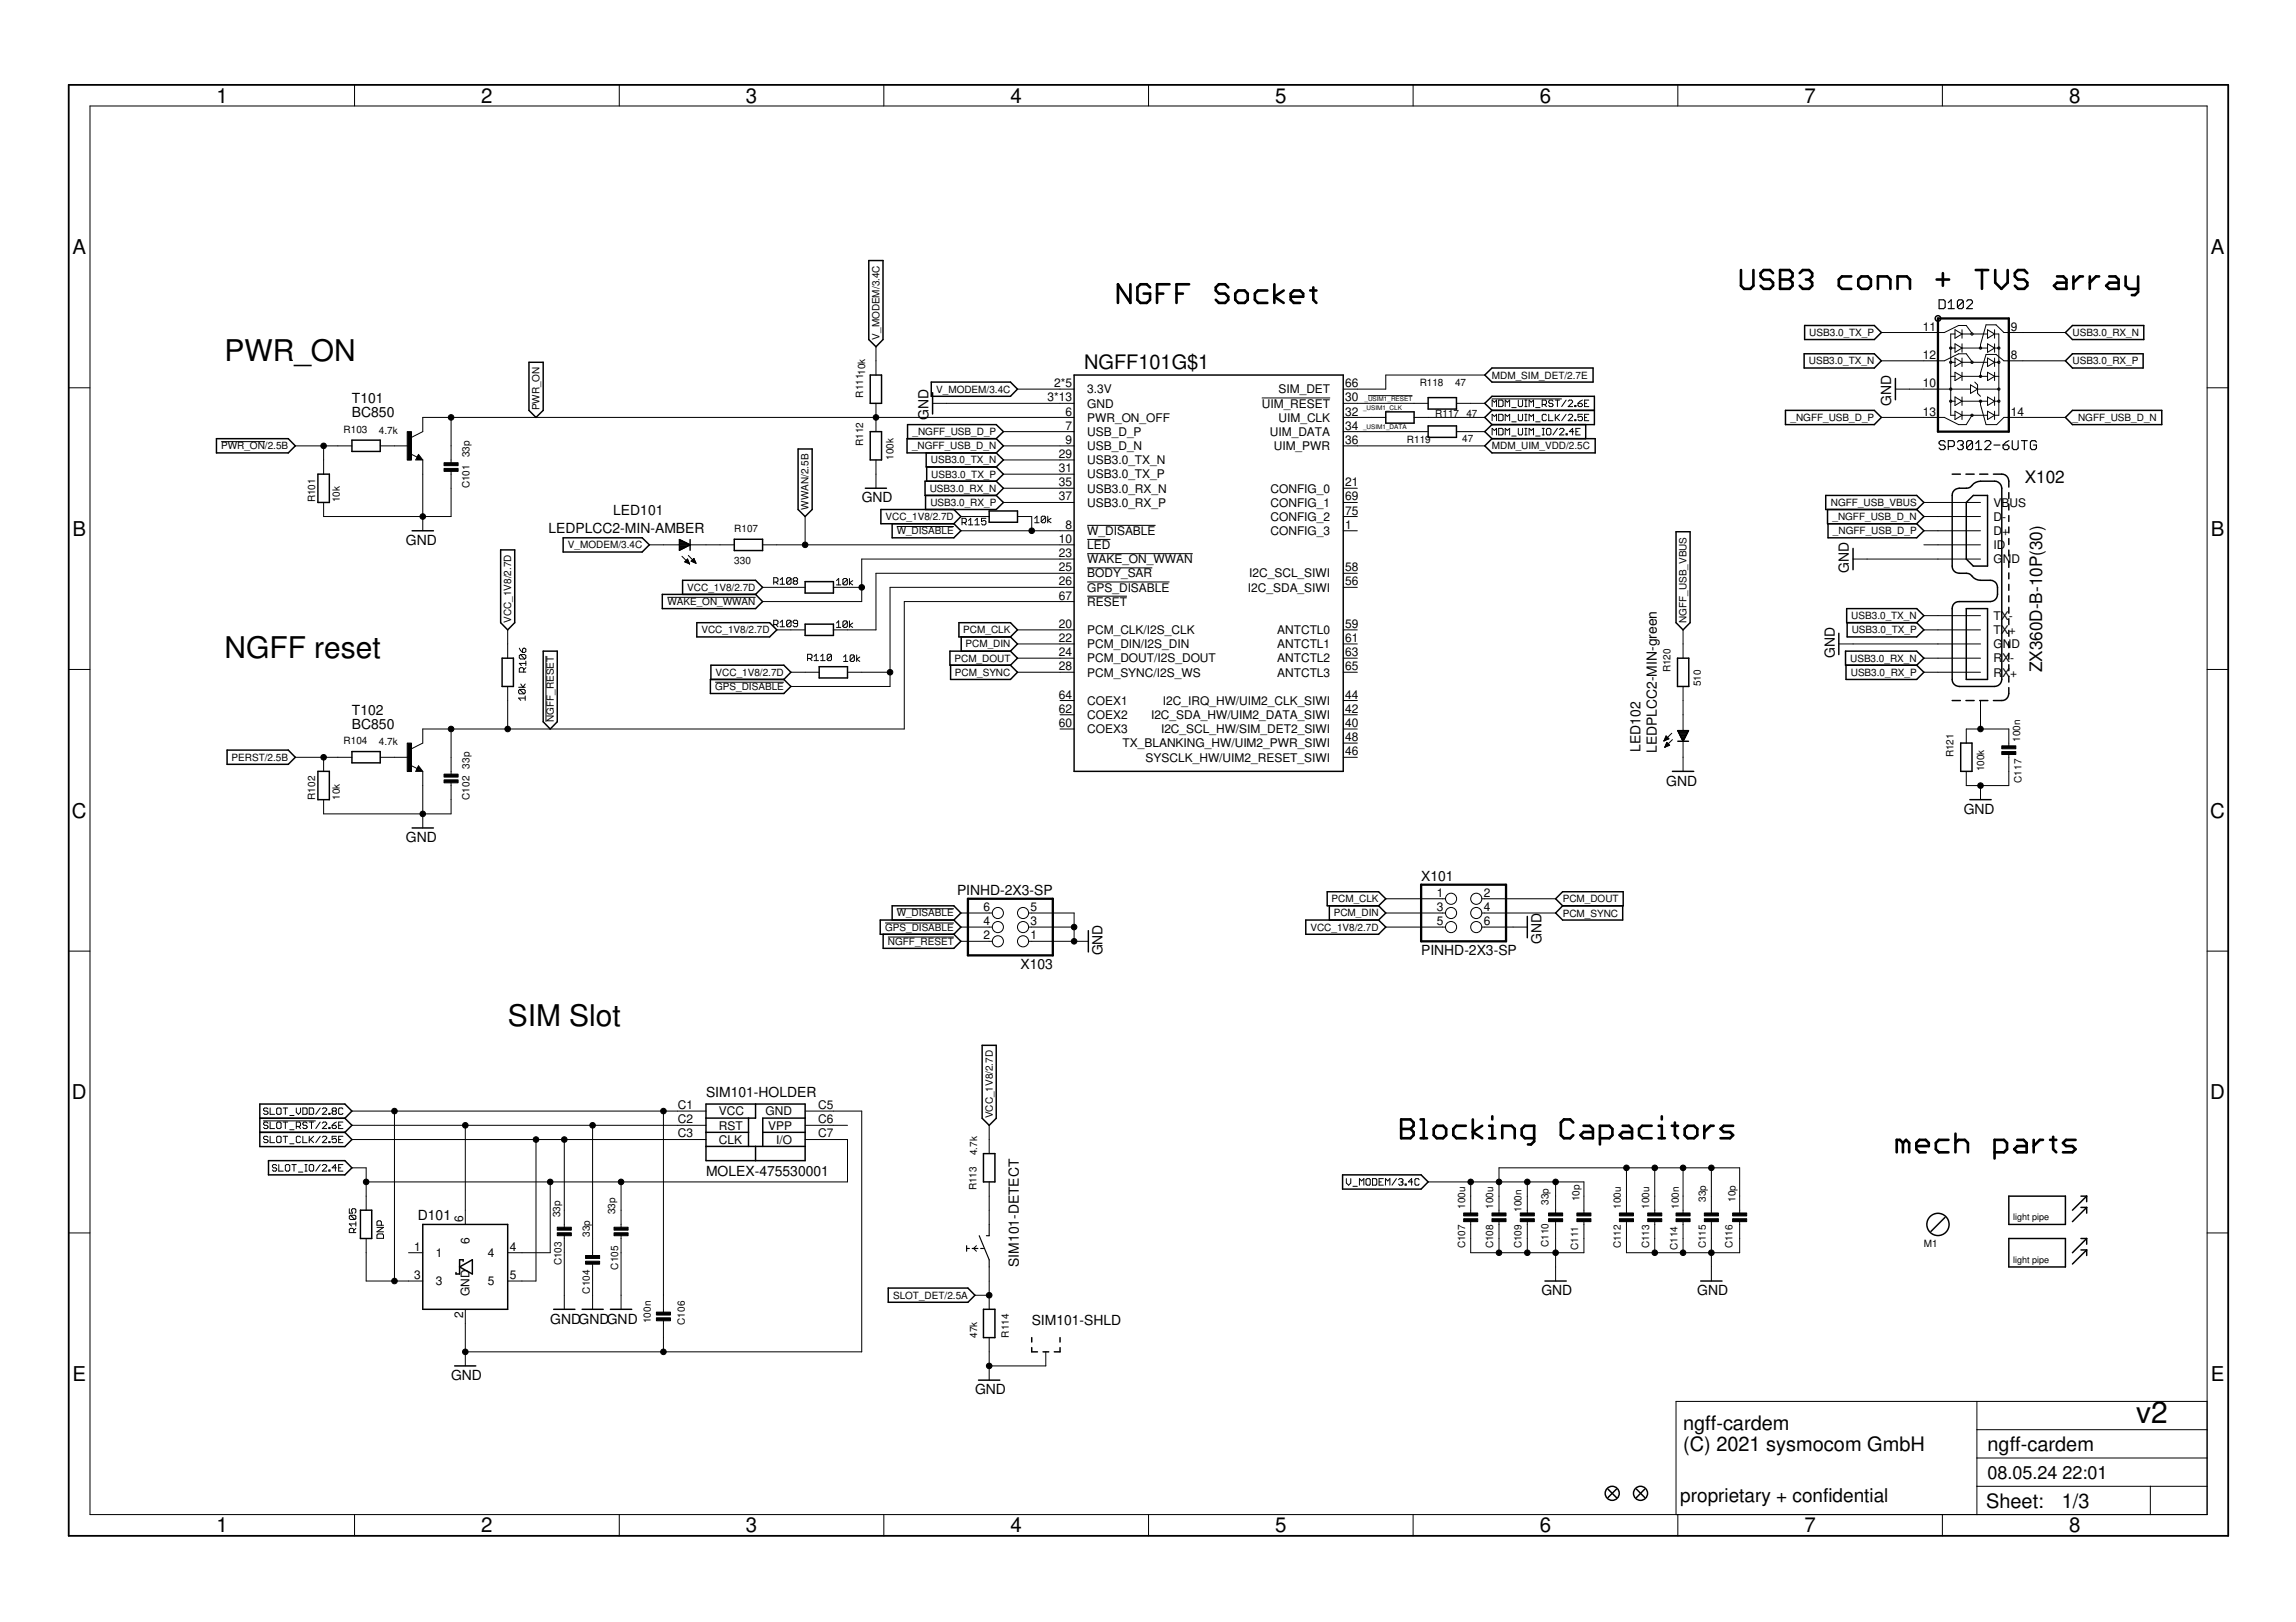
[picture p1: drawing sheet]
<svg xmlns="http://www.w3.org/2000/svg" width="297mm" height="210mm" viewBox="0 0 297 210" stroke-linecap="round" stroke-linejoin="round" font-family="sans-serif">
<defs><g id="words">
<g font-size="3.9">
<text x="29" y="46.7">PWR_ON</text>
<text x="29" y="85.2">NGFF reset</text>
<text x="65.7" y="132.8">SIM Slot</text>
<text x="276.4" y="184.1">v2</text>
</g>
<g font-size="2.6">
<text x="28" y="13.3">1</text>
<text x="62.3" y="13.3">2</text>
<text x="96.5" y="13.3">3</text>
<text x="130.7" y="13.3">4</text>
<text x="165" y="13.3">5</text>
<text x="199.2" y="13.3">6</text>
<text x="233.4" y="13.3">7</text>
<text x="267.7" y="13.3">8</text>
<text x="9.4" y="32.9">A</text>
<text x="286" y="32.9">A</text>
<text x="140.2" y="47.8">NGFF101G$1</text>
<text x="9.4" y="69.3">B</text>
<text x="286" y="69.3">B</text>
<text x="9.3" y="105.8">C</text>
<text x="286" y="105.8">C</text>
<text x="9.3" y="142.3">D</text>
<text x="286" y="142.3">D</text>
<text x="9.4" y="178.7">E</text>
<text x="286" y="178.7">E</text>
<text x="217.7" y="185">ngff-cardem</text>
<text x="217.7" y="187.8">(C) 2021 sysmocom GmbH</text>
<text x="257.1" y="187.8">ngff-cardem</text>
<text x="257" y="195.2">Sheet:</text>
<text x="266.8" y="195.1">1/3</text>
<text x="28" y="198.3">1</text>
<text x="62.3" y="198.3">2</text>
<text x="96.5" y="198.3">3</text>
<text x="130.7" y="198.3">4</text>
<text x="165" y="198.3">5</text>
<text x="199.2" y="198.3">6</text>
<text x="233.4" y="198.3">7</text>
<text x="267.7" y="198.3">8</text>
</g>
<text font-size="2.5" x="217.4" y="194.4">proprietary + confidential</text>
<g font-size="2.3">
<text x="257.1" y="191.4">08.05.24</text>
<text x="266.8" y="191.4">22:01</text>
</g>
<g font-size="2.2">
<text x="261.9" y="62.5">X102</text>
<text x="264.2" y="87" transform="rotate(-90 264.2 87)">ZX360D-B-10P(30)</text>
</g>
<g font-size="1.8">
<text x="45.5" y="52.2">T101</text>
<text x="244.7" y="52.5" transform="rotate(-90 244.7 52.5)">GND</text>
<text x="45.5" y="54">BC850</text>
<text x="120.1" y="54.4" transform="rotate(-90 120.1 54.4)">GND</text>
<text x="111.5" y="65">GND</text>
<text x="52.5" y="70.5">GND</text>
<text x="71" y="69">LEDPLCC2-MIN-AMBER</text>
<text x="79.3" y="66.7">LED101</text>
<text x="239.2" y="74.2" transform="rotate(-90 239.2 74.2)">GND</text>
<text x="237.4" y="85.2" transform="rotate(-90 237.4 85.2)">GND</text>
<text x="45.5" y="94.3">BC850</text>
<text x="45.5" y="92.5">T102</text>
<text x="212.2" y="97.3" transform="rotate(-90 212.2 97.3)">LED102</text>
<text x="214.4" y="97.4" transform="rotate(-90 214.4 97.4)">LEDPLCC2-MIN-green</text>
<text x="215.6" y="101.7">GND</text>
<text x="254" y="105.3">GND</text>
<text x="52.5" y="109">GND</text>
<text x="123.8" y="115.8">PINHD-2X3-SP</text>
<text x="183.9" y="114">X101</text>
<text x="132" y="125.4">X103</text>
<text x="142.6" y="123.6" transform="rotate(-90 142.6 123.6)">GND</text>
<text x="183.9" y="123.6">PINHD-2X3-SP</text>
<text x="199.4" y="122.1" transform="rotate(-90 199.4 122.1)">GND</text>
<text x="91.3" y="142">SIM101-HOLDER</text>
<text x="91.3" y="152.2">MOLEX-475530001</text>
<text x="54.1" y="157.9">D101</text>
<text x="131.8" y="163.9" transform="rotate(-90 131.8 163.9)">SIM101-DETECT</text>
<text x="199.4" y="167.6">GND</text>
<text x="219.6" y="167.6">GND</text>
<text x="71.2" y="171.3">GNDGNDGND</text>
<text x="133.5" y="171.5">SIM101-SHLD</text>
<text x="58.4" y="178.6">GND</text>
<text x="126.1" y="180.4">GND</text>
</g>
<g font-size="1.5">
<text x="248.8" y="42.8">11</text>
<text x="248.8" y="46.4">12</text>
<text x="260.1" y="42.8">9</text>
<text x="260.1" y="46.4">8</text>
<text x="135.5" y="51.9">3*13</text>
<text x="136.4" y="50.1">2*5</text>
<text x="137.8" y="53.8">6</text>
<text x="140.7" y="50.9">3.3V</text>
<text x="140.7" y="52.7">GND</text>
<text x="163.2" y="52.7">UIM_RESET</text>
<text x="165.4" y="50.9">SIM_DET</text>
<text x="174" y="51.9">30</text>
<text x="174" y="53.8">32</text>
<text x="174" y="50.1">66</text>
<text x="248.8" y="50.1">10</text>
<text x="248.8" y="53.8">13</text>
<text x="260.1" y="53.8">14</text>
<text x="137" y="59.3">29</text>
<text x="137.8" y="55.6">7</text>
<text x="137.8" y="57.4">9</text>
<text x="140.7" y="54.6">PWR_ON_OFF</text>
<text x="140.7" y="56.4">USB_D_P</text>
<text x="140.7" y="58.2">USB_D_N</text>
<text x="164.3" y="56.4">UIM_DATA</text>
<text x="164.8" y="58.2">UIM_PWR</text>
<text x="165.4" y="54.6">UIM_CLK</text>
<text x="174" y="55.6">34</text>
<text x="174" y="57.4">36</text>
<text x="137" y="61.1">31</text>
<text x="137" y="62.9">35</text>
<text x="137" y="64.8">37</text>
<text x="140.7" y="60.1">USB3.0_TX_N</text>
<text x="140.7" y="61.9">USB3.0_TX_P</text>
<text x="140.7" y="63.7">USB3.0_RX_N</text>
<text x="140.7" y="65.6">USB3.0_RX_P</text>
<text x="164.4" y="63.7">CONFIG_0</text>
<text x="164.4" y="65.6">CONFIG_1</text>
<text x="174" y="62.9">21</text>
<text x="174" y="64.8">69</text>
<text x="257.9" y="65.6">VBUS</text>
<text x="137" y="70.3">10</text>
<text x="137.8" y="68.4">8</text>
<text x="140.7" y="69.2">W_DISABLE</text>
<text x="140.7" y="71.1">LED</text>
<text x="164.4" y="69.2">CONFIG_3</text>
<text x="164.4" y="67.4">CONFIG_2</text>
<text x="174" y="68.4">1</text>
<text x="174" y="66.6">75</text>
<text x="257.9" y="67.4">D</text>
<text x="257.9" y="69.2">D</text>
<text x="257.9" y="71.1">ID</text>
<text x="259" y="67.4">-</text>
<text x="259" y="69.2">+</text>
<text x="137" y="72.1">23</text>
<text x="137" y="73.9">25</text>
<text x="137" y="75.8">26</text>
<text x="137" y="77.6">67</text>
<text x="140.7" y="72.9">WAKE_ON_WWAN</text>
<text x="140.7" y="74.7">BODY_SAR</text>
<text x="140.7" y="76.6">GPS_DISABLE</text>
<text x="161.4" y="76.6">I2C_SDA_SIWI</text>
<text x="161.6" y="74.7">I2C_SCL_SIWI</text>
<text x="174" y="73.9">58</text>
<text x="174" y="75.8">56</text>
<text x="257.9" y="72.9">G</text>
<text x="259.1" y="72.9">ND</text>
<text x="137" y="81.3">20</text>
<text x="137" y="83.1">22</text>
<text x="140.7" y="78.4">RESET</text>
<text x="140.7" y="82.1">PCM_CLK/I2S_CLK</text>
<text x="140.7" y="83.9">PCM_DIN/I2S_DIN</text>
<text x="165.2" y="82.1">ANTCTL0</text>
<text x="165.2" y="83.9">ANTCTL1</text>
<text x="174" y="81.3">59</text>
<text x="174" y="83.1">61</text>
<text x="257.9" y="83.9">G</text>
<text x="257.9" y="82.1">TX+</text>
<text x="257.9" y="80.2">TX-</text>
<text x="259.1" y="83.9">ND</text>
<text x="137" y="84.9">24</text>
<text x="137" y="86.7">28</text>
<text x="140.7" y="85.7">PCM_DOUT/I2S_DOUT</text>
<text x="140.7" y="87.6">PCM_SYNC/I2S_WS</text>
<text x="165.2" y="85.7">ANTCTL2</text>
<text x="165.2" y="87.6">ANTCTL3</text>
<text x="174" y="84.9">63</text>
<text x="174" y="86.7">65</text>
<text x="257.9" y="87.6">R</text>
<text x="257.9" y="85.7">R</text>
<text x="259" y="87.6">X+</text>
<text x="259" y="85.7">X-</text>
<text x="137" y="94.1">60</text>
<text x="137" y="90.4">64</text>
<text x="137" y="92.2">62</text>
<text x="140.7" y="94.9">COEX3</text>
<text x="140.7" y="91.2">COEX1</text>
<text x="140.7" y="93">COEX2</text>
<text x="148.9" y="93.1">I2C_SDA_HW/UIM2_DATA_SIWI</text>
<text x="150.2" y="94.9">I2C_SCL_HW/SIM_DET2_SIWI</text>
<text x="150.5" y="91.2">I2C_IRQ_HW/UIM2_CLK_SIWI</text>
<text x="174" y="94.1">40</text>
<text x="174" y="92.2">42</text>
<text x="174" y="90.4">44</text>
<text x="174" y="95.9">48</text>
<text x="145.2" y="96.7">TX_BLANKING_HW/UIM2_PWR_SIWI</text>
<text x="148.2" y="98.5">SYSCLK_HW/UIM2_RESET_SIWI</text>
<text x="174" y="97.7">46</text>
<text x="127.3" y="119.7">4</text>
<text x="127.3" y="117.9">6</text>
<text x="133.3" y="119.7">3</text>
<text x="133.3" y="117.9">5</text>
<text x="185.9" y="116.1">1</text>
<text x="185.9" y="117.9">3</text>
<text x="185.9" y="119.7">5</text>
<text x="191.9" y="116.1">2</text>
<text x="191.9" y="117.9">4</text>
<text x="191.9" y="119.7">6</text>
<text x="127.3" y="121.6">2</text>
<text x="133.3" y="121.6">1</text>
<text x="87.7" y="143.5">C1</text>
<text x="105.8" y="143.5">C5</text>
<text x="87.7" y="145.4">C2</text>
<text x="87.7" y="147.2">C3</text>
<text x="93" y="144.3">VCC</text>
<text x="93" y="146.2">RST</text>
<text x="93" y="148">CLK</text>
<text x="99" y="144.3">GND</text>
<text x="99.4" y="146.2">VPP</text>
<text x="100.4" y="148">I/O</text>
<text x="105.8" y="147.2">C7</text>
<text x="105.8" y="145.4">C6</text>
<text x="53.6" y="161.9">1</text>
<text x="59.9" y="158.2" transform="rotate(-90 59.9 158.2)">6</text>
<text x="60.7" y="161" transform="rotate(-90 60.7 161)">6</text>
<text x="65.9" y="161.9">4</text>
<text x="53.6" y="165.5">3</text>
<text x="56.4" y="162.7">1</text>
<text x="56.4" y="166.3">3</text>
<text x="60.7" y="167.8" transform="rotate(-90 60.7 167.8)">GND</text>
<text x="63.1" y="166.3">5</text>
<text x="63.1" y="162.7">4</text>
<text x="65.9" y="165.5">5</text>
<text x="59.9" y="170.6" transform="rotate(-90 59.9 170.6)">2</text>
</g>
<g font-size="1.3">
<text x="113.8" y="44" transform="rotate(-90 113.8 44)">V_MODEM/3.4C</text>
<text x="234" y="47.2">USB3.0_TX_N</text>
<text x="234.1" y="43.5">USB3.0_TX_P</text>
<text x="268.1" y="43.5">USB3.0_RX_N</text>
<text x="268.1" y="47.2">USB3.0_RX_P</text>
<text x="69.8" y="53.1" transform="rotate(-90 69.8 53.1)">PWR_ON</text>
<text x="111.7" y="51.5" transform="rotate(-90 111.7 51.5)">R11110k</text>
<text x="121.1" y="50.8">V_MODEM/3.4C</text>
<text x="183.7" y="50">R118</text>
<text x="188.2" y="49.9">47</text>
<text x="189.7" y="53.9">47</text>
<text x="193" y="49">MDM_SIM_DET/2.7E</text>
<text x="28.6" y="58.1">PWR_ON/2.5B</text>
<text x="44.5" y="56">R103</text>
<text x="49" y="56.1">4.7k</text>
<text x="60.7" y="59.2" transform="rotate(-90 60.7 59.2)">33p</text>
<text x="111.7" y="57.7" transform="rotate(-90 111.7 57.7)">R112</text>
<text x="115.6" y="59.5" transform="rotate(-90 115.6 59.5)">100k</text>
<text x="118" y="58.1">_NGFF_USB_D_N</text>
<text x="118.1" y="56.3">_NGFF_USB_D_P</text>
<text x="120.4" y="60">USB3.0_TX_N</text>
<text x="182" y="57.3">R119</text>
<text x="185.7" y="54">R117</text>
<text x="189.2" y="57.2">47</text>
<text x="193" y="58.1">MDM_UIM_VDD/2.5C</text>
<text x="231.6" y="54.5">_NGFF_USB_D_P</text>
<text x="268.1" y="54.5">_NGFF_USB_D_N</text>
<text x="40.8" y="65" transform="rotate(-90 40.8 65)">R101</text>
<text x="44" y="65" transform="rotate(-90 44 65)">10k</text>
<text x="60.7" y="63.2" transform="rotate(-90 60.7 63.2)">C101</text>
<text x="104.6" y="65.9" transform="rotate(-90 104.6 65.9)">WWAN/2.5B</text>
<text x="120.3" y="63.6">USB3.0_RX_N</text>
<text x="120.4" y="65.5">USB3.0_RX_P</text>
<text x="120.5" y="61.8">USB3.0_TX_P</text>
<text x="236.9" y="65.5">NGFF_USB_VBUS</text>
<text x="73.5" y="71">V_MODEM/3.4C</text>
<text x="95" y="68.9">R107</text>
<text x="114.6" y="67.3">VCC_1V8/2.7D</text>
<text x="116" y="69.1">W_DISABLE</text>
<text x="237.1" y="67.3">_NGFF_USB_D_N</text>
<text x="237.1" y="69.1">_NGFF_USB_D_P</text>
<text x="88.9" y="76.5">VCC_1V8/2.7D</text>
<text x="95" y="73">330</text>
<text x="66.1" y="80.6" transform="rotate(-90 66.1 80.6)">VCC_1V8/2.7D</text>
<text x="86.3" y="78.3">WAKE_ON_WWAN</text>
<text x="90.8" y="82">VCC_1V8/2.7D</text>
<text x="124.6" y="82">PCM_CLK</text>
<text x="124.9" y="83.8">PCM_DIN</text>
<text x="218.2" y="80.6" transform="rotate(-90 218.2 80.6)">NGFF_USB_VBUS</text>
<text x="239.5" y="80.1">USB3.0_TX_N</text>
<text x="239.6" y="82">USB3.0_TX_P</text>
<text x="92.5" y="89.3">GPS_DISABLE</text>
<text x="92.6" y="87.5">VCC_1V8/2.7D</text>
<text x="123.5" y="85.6">PCM_DOUT</text>
<text x="123.5" y="87.5">PCM_SYNC</text>
<text x="216.1" y="87" transform="rotate(-90 216.1 87)">R120</text>
<text x="220" y="88.8" transform="rotate(-90 220 88.8)">510</text>
<text x="239.4" y="85.6">USB3.0_RX_N</text>
<text x="239.4" y="87.5">USB3.0_RX_P</text>
<text x="71.6" y="93.4" transform="rotate(-90 71.6 93.4)">NGFF_RESET</text>
<text x="261.3" y="96" transform="rotate(-90 261.3 96)">100n</text>
<text x="30" y="98.4">PERST/2.5B</text>
<text x="44.5" y="96.3">R104</text>
<text x="49" y="96.4">4.7k</text>
<text x="60.7" y="99.5" transform="rotate(-90 60.7 99.5)">33p</text>
<text x="252.7" y="98" transform="rotate(-90 252.7 98)">R121</text>
<text x="256.7" y="99.8" transform="rotate(-90 256.7 99.8)">100k</text>
<text x="261.5" y="101.3" transform="rotate(-90 261.5 101.3)">C117</text>
<text x="40.8" y="103.5" transform="rotate(-90 40.8 103.5)">R102</text>
<text x="44" y="103.5" transform="rotate(-90 44 103.5)">10k</text>
<text x="60.7" y="103.5" transform="rotate(-90 60.7 103.5)">C102</text>
<text x="116" y="118.6">W_DISABLE</text>
<text x="172.3" y="116.8">PCM_CLK</text>
<text x="172.6" y="118.6">PCM_DIN</text>
<text x="202.2" y="116.8">PCM_DOUT</text>
<text x="202.2" y="118.6">PCM_SYNC</text>
<text x="114.5" y="120.4">GPS_DISABLE</text>
<text x="114.9" y="122.3">NGFF_RESET</text>
<text x="169.5" y="120.4">VCC_1V8/2.7D</text>
<text x="126.4" y="149.5" transform="rotate(-90 126.4 149.5)">4.7k</text>
<text x="128.4" y="144.7" transform="rotate(-90 128.4 144.7)">VCC_1V8/2.7D</text>
<text x="126.3" y="154" transform="rotate(-90 126.3 154)">R113</text>
<text x="200.3" y="155.9" transform="rotate(-90 200.3 155.9)">33p</text>
<text x="204.4" y="155.5" transform="rotate(-90 204.4 155.5)">10p</text>
<text x="220.7" y="155.5" transform="rotate(-90 220.7 155.5)">33p</text>
<text x="224.5" y="155.5" transform="rotate(-90 224.5 155.5)">10p</text>
<text x="72.5" y="157.5" transform="rotate(-90 72.5 157.5)">33p</text>
<text x="76.3" y="160.1" transform="rotate(-90 76.3 160.1)">33p</text>
<text x="79.6" y="157.1" transform="rotate(-90 79.6 157.1)">33p</text>
<text x="189.5" y="161.6" transform="rotate(-90 189.5 161.6)">C107</text>
<text x="189.5" y="156.4" transform="rotate(-90 189.5 156.4)">100u</text>
<text x="193.2" y="161.6" transform="rotate(-90 193.2 161.6)">C108</text>
<text x="193.2" y="156.4" transform="rotate(-90 193.2 156.4)">100u</text>
<text x="196.9" y="161.6" transform="rotate(-90 196.9 161.6)">C109</text>
<text x="196.9" y="156.8" transform="rotate(-90 196.9 156.8)">100n</text>
<text x="200.3" y="161.4" transform="rotate(-90 200.3 161.4)">C110</text>
<text x="204.2" y="161.7" transform="rotate(-90 204.2 161.7)">C111</text>
<text x="209.7" y="161.6" transform="rotate(-90 209.7 161.6)">C112</text>
<text x="209.7" y="156.4" transform="rotate(-90 209.7 156.4)">100u</text>
<text x="213.3" y="161.6" transform="rotate(-90 213.3 161.6)">C113</text>
<text x="213.3" y="156.4" transform="rotate(-90 213.3 156.4)">100u</text>
<text x="217" y="161.7" transform="rotate(-90 217 161.7)">C114</text>
<text x="217.2" y="156.4" transform="rotate(-90 217.2 156.4)">100n</text>
<text x="220.7" y="161.6" transform="rotate(-90 220.7 161.6)">C115</text>
<text x="224.2" y="161.6" transform="rotate(-90 224.2 161.6)">C116</text>
<text x="248.9" y="161.4">M1</text>
<text x="72.6" y="163.8" transform="rotate(-90 72.6 163.8)">C103</text>
<text x="76.3" y="167.4" transform="rotate(-90 76.3 167.4)">C104</text>
<text x="80" y="164.3" transform="rotate(-90 80 164.3)">C105</text>
<text x="84.2" y="171.2" transform="rotate(-90 84.2 171.2)">100n</text>
<text x="88.6" y="171.4" transform="rotate(-90 88.6 171.4)">C106</text>
<text x="115.5" y="168.1">SLOT_DET/2.5A</text>
<text x="126.4" y="173.1" transform="rotate(-90 126.4 173.1)">47k</text>
<text x="130.5" y="173.1" transform="rotate(-90 130.5 173.1)">R114</text>
</g>
<g font-size="1.2">
<text x="260.4" y="157.9">light pipe</text>
<text x="260.4" y="163.4">light pipe</text>
</g>
<g font-size=".8">
<text x="176.3" y="53.1">_USIM1_CLK</text>
<text x="176.5" y="51.8">_USIM1_RESET</text>
<text x="176.3" y="55.5">_USIM1_DATA</text>
</g>
</g></defs>
<g fill="none" stroke="#000" stroke-width=".34">
<path d="M146.2 36.8v2.4l-1.6-2.4v2.4M148.8 37.2l-.4-.4h-.8l-.4 .4v1.6l.4 .4h.8l.4-.4v-.8h-.8M149.7 38h.8M151.3 36.8h-1.6v2.4M152.2 38h.8M153.8 36.8h-1.6v2.4M158.9 37.2l-.4-.4h-.8l-.4 .4v.4l.4 .4h.8l.4 .4v.4l-.4 .4h-.8l-.4-.4M159.8 38l.4-.4h.8l.4 .4v.8l-.4 .4h-.8l-.4-.4zM164 37.6h-1.2l-.5 .4v.8l.5 .4h1.2M164.9 36.8v2.4M166.1 37.6l-1.2 .8 1.2 .8M167 38.4h1.6v-.4l-.4-.4h-.8l-.4 .4v.8l.4 .4h.8"/>
<path d="M169.5 37.6h.8M169.9 37.2v1.6l.4 .4M225.2 34.9v2.1l.4 .4h.8l.4-.4v-2.1M229.4 35.3l-.4-.4h-.8l-.4 .4v.5l.4 .4h.8l.4 .4v.4l-.4 .4h-.8l-.4-.4M230.3 34.9h1.2l.4 .4v.5l-.4 .4 .4 .4v.4l-.4 .4h-1.2zM230.3 36.2h1.2M232.8 35.3l.4-.4h.8l.4 .4v.5l-.4 .4M233.6 36.2h.4M234 36.2l.4 .4v.4l-.4 .4h-.8l-.4-.4M239.5 35.8h-1.2l-.4 .4v.8l.4 .4h1.2M240.4 36.2l.4-.4h.8l.4 .4v.8l-.4 .4h-.8l-.4-.4zM243 37.4v-1.6h1.2l.4 .4v1.2"/>
<path d="M245.5 37.4v-1.6h1.2l.4 .4v1.2M250.5 36.2h1.7M251.4 35.3v1.7M255.6 34.9h1.6M256.4 34.9v2.5M258.1 34.9v1.7l.8 .8 .8-.8v-1.7M262.3 35.3l-.4-.4h-.8l-.4 .4v.5l.4 .4h.8l.4 .4v.4l-.4 .4h-.8l-.4-.4M266.1 35.8h.8l.4 .4v1.2h-1.2l-.4-.4 .4-.4h1.2M268.2 35.8v1.6M269.5 35.8h-.4l-.9 .8M270.4 35.8v1.6M271.6 35.8h-.4l-.8 .8"/>
<path d="M272.9 35.8h.8l.4 .4v1.2h-1.2l-.4-.4 .4-.4h1.2M275 35.8v1.2l.4 .4h1.2M276.6 35.8v2l-.4 .4h-.4M181.3 144.9h1.2l.4 .4v.4l-.4 .4 .4 .4v.4l-.4 .4h-1.2zM181.3 146.1h1.2M183.8 144.9h.4v2.4M183.8 147.3h.8M185.5 146.1l.4-.4h.8l.4 .4v.8l-.4 .4h-.8l-.4-.4zM189.6 145.7h-1.2l-.4 .4v.8l.4 .4h1.2M190.5 144.9v2.4M191.7 145.7l-1.2 .8 1.2 .8M192.7 147.3h.8"/>
<path d="M192.7 145.7h.4v1.6M193.1 144.5v.4M194.4 147.3v-1.6h1.2l.4 .4v1.2M198.5 147.3h-1.2l-.4-.4v-.8l.4-.4h1.2v2l-.4 .4h-.4M203.5 145.3l-.4-.4h-.8l-.4 .4v1.6l.4 .4h.8l.4-.4M204.9 145.7h.8l.4 .4v1.2h-1.2l-.4-.4 .4-.4h1.2M207 147.3h1.2l.4-.4v-.8l-.4-.4h-1.2v2.4M209.9 145.7h.8l.4 .4v1.2h-1.2l-.4-.4 .4-.4h1.2M213.7 145.7h-1.3l-.4 .4v.8l.4 .4h1.3M214.6 147.3h.8M214.6 145.7h.4v1.6M215 144.5v.4"/>
<path d="M216.3 145.7h.8M216.7 145.3v1.6l.4 .4M218 146.1l.4-.4h.8l.4 .4v.8l-.4 .4h-.8l-.4-.4zM220.5 145.7v1.6M221.7 145.7h-.4l-.8 .8M224.2 145.7h-1.2l-.4 .4 .4 .4h.8l.4 .4-.4 .4h-1.2M246.2 147.9l-.4-.4h-.4v1.6M246.2 147.9v1.2M246.2 147.9l.4-.4 .4 .4v1.2M247.9 148.3h1.6v-.4l-.4-.4h-.8l-.4 .4v.8l.4 .4h.8M252.1 147.5h-1.3l-.4 .4v.8l.4 .4h1.3M253 147.9l.4-.4h.8l.4 .4v1.2"/>
<path d="M253 146.7v2.4M258 149.1h1.2l.5-.4v-.8l-.5-.4h-1.2v2.4M261 147.5h.8l.4 .4v1.2h-1.2l-.4-.4 .4-.4h1.2M263.1 147.5v1.6M264.3 147.5h-.4l-.8 .8M265.2 147.5h.8M265.6 147.1v1.6l.4 .4M268.5 147.5h-1.2l-.4 .4 .4 .4h.8l.4 .4-.4 .4h-1.2"/>
</g>
<g fill="none" stroke="#000" stroke-width=".19">
<path d="M112.4 33.7h1.8v10.2l-.9 1-.9-1zM28 56.8h9.3l.9 .9-.9 .9h-9.3zM45.5 57h3.7v1.4h-3.7zM54.1 59.2l.1 .1h-.2l.1-.3 .4 .4h-.5M68.4 46.9h1.9v6.2l-1 .9-.9-.9zM103.3 58.1h1.8v7.8l-.9 .9-.9-.9zM112.6 48.5h1.4v3.7h-1.4zM112.6 55.9h1.4v3.6h-1.4zM117.4 56.8v-1.9h11.5l.9 1-.9 .9M119.8 58.6v1.8h9.1M120.5 49.4h10.2l.9 1-.9 .9h-10.2zM120.6 50.8v2.8"/>
<path d="M128.9 56.8l.9 .9-.9 .9M128.9 56.8h-11.6v1.8h11.6M128.9 58.6l.9 .9-.9 .9M139 48.5h34.8v51.3h-34.8zM179.3 53.3h3.6v1.5h-3.6zM184.8 55.1h3.6v1.5h-3.6zM184.8 51.5h3.6v1.4h-3.6zM192.1 48.5l.9-.9h13.1v1.8h-13.1zM192.1 57.7l.9-.9h13.4v1.8h-13.4zM193 53.1l-.9-.9 .9-.9h13.3v3.6h-13.3M193 53.1h13.3M193 54.9l-.9 1 .9 .9"/>
<path d="M193 53.1l-.9 .9 .9 .9M205.1 54.9v1.9M231 53.1h11.5l.9 .9-.9 .9h-11.5zM233.4 45.8h9.1l.9 .9-.9 .9h-9.1zM233.5 42.1h9l.9 .9-.9 .9h-9zM245.2 49v2.7M267.2 54l.9-.9h11.6v1.8h-11.6zM267.2 46.7l.9-.9h9.2v1.8h-9.2zM267.2 43l.9-.9h9.2v1.8h-9.2zM41.1 61.4h1.5v3.6h-1.5zM53.3 68.7h2.8M64.8 71.2h1.8v9.4l-.9 .9-.9-.9z"/>
<path d="M72.9 69.6h10.2l.9 .9-.9 .9h-10.2zM85.7 76.9h12l1 1-1 .9h-12zM87.9 69.8l1.4 .7-1.4 .7zM88.3 76.9v-1.8h9.4l1 .9-1 .9M89.3 69.8v1.4M95 69.8h3.7v1.4h-3.7zM104.2 75.3h3.6v1.5h-3.6zM112 63.2h2.7M115.4 67.8v1.8h8l.9-.9-.9-.9M119.7 64.1v1.8M119.9 60.4v1.9M123.4 65.9l.9 .9-.9 1"/>
<path d="M128 66.1h3.6v1.5h-3.6zM128.9 62.3l.9 .9-.9 .9M128.9 64.1l.9 .9-.9 .9h-14.9v1.9h9.4M128.9 60.4l.9 1-.9 .9M128.9 62.3h-9.2v1.8h9.2M216.8 68.8h1.9v11.8l-1 .9-.9-.9zM236.2 64.1h11.8l.9 .9-.9 .9h-11.8zM236.4 65.9v1.9h11.6M236.5 67.8v1.8h11.5l.9-.9-.9-.9M238.9 78.8h9.1l.9 .9-.9 .9h-9.1zM239.7 71v2.7M248 65.9l.9 .9-.9 1"/>
<path d="M252.6 61.4h1M252.8 63.5a1.77 1.77 0 0 1 1.6-.3 1.04 1.04 0 0 0 .9-.6l.3-.2 .6-.1h1.8a.94 .94 0 0 1 1 .9v24.7a.94 .94 0 0 1-1 .9h-4.5a.9 .9 0 0 1-.9-.9v-9.1a.87 .87 0 0 1 .9-.9h4a.94 .94 0 0 0 .9-1 1.77 1.77 0 0 0-.3-1.5l-.4-.3a4.8 4.8 0 0 1-2.1-.1l-.5-.5a.83 .83 0 0 0-.7-.3 1.57 1.57 0 0 1-1.7-.5l-.1-.4v-9.2v-.2zM254.3 61.4h1.1M254.4 78.8h2.7v9.1h-2.7zM255.3 64.1h1.8v9.2h-1.8l-.9-1v-7.3zM256.1 61.4h1.1M257.9 61.4h1.1a.9 .9 0 0 1 .9 .9v.7M259.9 63.8v.7M259.9 65.2v.8M259.9 66.7v.8M259.9 68.2v.8M259.9 69.7v.8"/>
<path d="M259.9 71.2v.7M259.9 72.7v.7M259.9 74.1v.8M259.9 75.6v.8M259.9 77.1v.8M259.9 78.6v.8M29.4 97.1h7.9l.9 .9-.9 .9h-7.9zM41.1 99.8h1.5v3.7h-1.5zM45.5 97.3h3.7v1.4h-3.7zM54.1 99.5l.1 .2h-.2l.1-.4 .4 .4h-.5M65 85.2h1.4v3.6h-1.4zM70.3 84.3h1.8v9.1l-.9 .9-.9-.9z"/>
<path d="M90.1 80.6h9.5l.9 .9-.9 .9h-9.5zM91.9 87.9h9.5l.9 .9-.9 .9h-9.5zM92 87.9v-1.8h9.4l.9 .9-.9 .9M104.2 80.8h3.6v1.4h-3.6zM106 86.3h3.6v1.4h-3.6zM123 86.1v1.8h7.7l.9-.9-.9-.9M124.1 80.6h6.6l.9 .9-.9 .9h-6.6zM124.4 82.4v1.9M130.7 84.3h-7.8v1.8h7.8M130.7 82.4l.9 .9-.9 1M130.7 84.3l.9 .9-.9 .9M216.4 99.8h2.7"/>
<path d="M217 85.2h1.5v3.6h-1.5zM217.1 94.6h1.3l-.7 1.3zM217.1 95.9h1.3M237.9 82v2.7M238.8 84.3h9.2l.9 .9-.9 .9h-9.2zM238.8 86.1v1.8h9.2l.9-.9-.9-.9M239 80.6v1.8h9l.9-.9-.9-.9M252.6 90.7h1M253.7 96.2h1.4v3.6h-1.4zM254.3 90.7h1.1M256.1 90.7h1.1M259.9 89a1.46 1.46 0 0 1-.5 1.6l-.4 .1h-1.1"/>
<path d="M259.9 80.1v.7M259.9 81.6v.7M259.9 83.1v.7M259.9 84.5v.8M259.9 86v.8M259.9 87.5v.8M53.3 107.1h2.8M115.4 119.1v-1.9h8l.9 1-.9 .9M123.4 119.1h-9.5v1.8h9.5M123.4 119.1l.9 .9-.9 .9M168.9 119.1h9.5l.9 .9-.9 .9h-9.5zM171.7 115.4h6.7l.9 .9-.9 .9h-6.7z"/>
<path d="M172 117.2v1.9M178.4 117.2l.9 1-.9 .9M197.6 118.6v2.7M201.3 116.3l.9-.9h7.8v1.8h-7.8zM202.2 117.2l-.9 1 .9 .9h7.7v-1.9M254.8 103.5h2.8M114.3 120.9v1.8h9.1l.9-.9-.9-.9M127.1 135.3h1.8v9.4l-.9 .9-.9-.9zM140.8 120.4v2.8M33.6 146.5h11M33.6 144.7h11M34.7 150.2h9.9l.9 .9-.9 .9h-9.9z"/>
<path d="M44.6 144.7l.9-.9-.9-.9h-11v5.5h11l.9-.9-.9-1M44.6 144.7l.9 .9-.9 .9M46.6 156.6h1.5v3.7h-1.5zM54.7 158.5h11v10.9h-11zM91.3 146.5h5.5M91.3 142.9h12.9v7.3h-12.9zM91.3 148.4h12.9M96.8 144.7v3.7M97.7 142.9v1.8h-6.4M97.7 148.4v1.8M98.7 146.5h5.5M104.2 144.7h-5.5v3.7"/>
<path d="M127.2 149.3h1.5v3.7h-1.5zM173.7 152h10.2l.9 1-.9 .9h-10.2zM251.6 157.5l-1.8 1.9M259.9 154.8h7.3v3.7h-7.3zM269.2 154.8h.8M269.2 156.3h.8M270 154.8l-1.9 1.8M270 154.8v.7M270 156.3v.7M270 156.3l-1.9 1.8M58.8 176.8h2.8M59.5 164l1.6-1v1.9z"/>
<path d="M59.9 163.2v-.2h-.4v1.9h-.5v-.2M71.6 169.4h2.8M75.3 169.4h2.7M79 169.4h2.7M114.9 166.7h10.3l.9 .9-.9 .9h-10.3zM126.6 178.6h2.7M127.2 169.4h1.5v3.7h-1.5zM133.5 173.1v.6M133.5 174.4v.5h.7M134.9 174.9h.8M137.1 174.4v.5h-.7M137.1 173.1v.6"/>
<path d="M199.9 165.8h2.7M220 165.8h2.8M259.9 160.3h7.3v3.7h-7.3zM269.2 160.3h.8M269.2 161.8h.8M270 160.3v.7M270 161.8v.7M270 160.3l-1.9 1.8M270 161.8l-1.9 1.8M208 192.7l1.1 1.1M209.1 192.7l-1.1 1.1M211.7 192.7l1.1 1.1"/>
<path d="M212.8 192.7l-1.1 1.1"/>
<circle cx="250.7" cy="41.2" r=".36"/>
<circle cx="250.7" cy="158.5" r="1.44"/>
<circle cx="208.6" cy="193.3" r=".91"/>
<circle cx="212.2" cy="193.3" r=".91"/>
</g>
<g fill="none" stroke="#000" stroke-width=".15">
<path d="M250.9 38.8h.6l.2 .2v.8l-.2 .1h-.6zM252.1 39.9h.7M252.1 39.2l.3-.4v1.1M254 39v.8l-.2 .1h-.4l-.2-.1M254 39l-.2-.2h-.4l-.2 .2v.8M254 39l-.8 .8M254.4 39l.2-.2h.4l.2 .2v.2l-.8 .7h.8M251.7 57.2l-.2-.2h-.4l-.2 .2v.2l.2 .2h.4l.2 .2v.2l-.2 .2h-.4l-.2-.2M252.1 57.8h.5l.2-.2v-.4l-.2-.2h-.5v1.2M253.2 57.2l.2-.2h.4l.2 .2v.2l-.2 .2M253.6 57.6h.2M253.8 57.6l.2 .2v.2l-.2 .2h-.4l-.2-.2"/>
<path d="M255.2 57.2l-.2-.2h-.4l-.2 .2v.8M255.2 57.2v.8l-.2 .2h-.4l-.2-.2M255.2 57.2l-.8 .8M255.6 58.2h.8M255.6 57.4l.4-.4v1.2M256.8 57.2l.2-.2h.4l.2 .2v.2l-.8 .8h.8M258 57.6h.7M259.1 57.6h.6l.2 .2v.2l-.2 .2h-.4l-.2-.2zM259.9 57l-.4 .2-.4 .4M260.3 57v1l.2 .2h.4l.2-.2v-1M261.5 57h.8M261.9 57v1.2"/>
<path d="M263.5 57.2l-.2-.2h-.4l-.2 .2v.8l.2 .2h.4l.2-.2v-.4h-.4M126.7 159.9l1.3 3.1v1M128 158.5v1.4h-.4M125.1 161.6h.3M125.1 161.2v.7M125.8 161.6h.7M126.9 161.6h.3"/>
</g>
<g fill="none" stroke="#000" stroke-width=".13">
<path d="M11.6 13.7h273.9v182.3h-273.9zM45.9 11v2.7M80.1 11v2.7M114.3 11v2.7M148.6 11v2.7M182.8 11v2.7M217.1 11v2.7M251.3 11v2.7M8.9 50.2h2.7M28.6 57.1h5.7M38.2 57.7h7.3M41.9 57.7v3.7"/>
<path d="M49.2 57.7h3.7M53.1 58.7l.9 .5M54.1 58.8l.6 .7h-.9zM54.7 59.5v9.2M58.4 54v6.1M113.3 44.9v3.6M113.3 52.2v3.7M113.3 59.5v3.7M120.6 52.2h18.4M129.8 55.9h9.2M129.8 57.7h9.2M129.8 59.5h9.2"/>
<path d="M131.6 50.4h7.4M139 54h-84.3v1.9l-1.5 .7M163.2 51.5h8.9M173.8 55.9h11M173.8 54h5.5M173.8 52.2h11M173.8 57.7h18.3M177 51.2h5.7M182.9 54h9.2M188.4 55.9h3.7M188.4 52.2h3.7M192.1 48.5h-12.8v1.9h-5.5"/>
<path d="M193 51.6h9M193 52.6v-.8l.3 .2 .3-.2v.8M193 54.4v-.8l.3 .3 .3-.3v.8M193 56.3v-.9l.3 .3 .3-.3v.9M193.9 51.8h.4l.2 .1v.6l-.2 .1h-.4zM193.9 53.6h.4l.2 .1v.6l-.2 .1h-.4zM193.9 55.4h.4l.2 .2v.5l-.2 .2h-.4zM194.7 52.6v-.8l.3 .2 .3-.2v.8M194.7 54.4v-.8l.3 .3 .3-.3v.8M194.7 56.3v-.9l.3 .3 .3-.3v.9M195.6 56.4h.6M195.6 54.6h.6"/>
<path d="M195.6 52.7h.6M196.4 55.4v.7l.2 .2h.2l.2-.2v-.7M196.4 51.8v.7l.2 .1h.2l.2-.1v-.7M196.4 53.6v.7l.2 .1h.2l.2-.1v-.7M197.3 56.3h.2M197.3 55.4h.2M197.3 54.4h.2M197.3 53.6h.2M197.3 52.6h.2M197.3 51.8h.2M197.4 51.8v.8M197.4 53.6v.8"/>
<path d="M197.4 55.4v.9M197.8 52.6v-.8l.3 .2 .3-.2v.8M197.8 54.4v-.8l.3 .3 .3-.3v.8M197.8 56.3v-.9l.3 .3 .3-.3v.9M198.7 56.4h.5M198.7 54.6h.5M198.7 52.7h.5M199.5 56.3h.3M199.5 55.4h.3M199.5 52.3h.4l.2-.1v-.3l-.2-.1h-.4v.8M199.7 55.4v.9M199.8 52.3l.3 .3"/>
<path d="M200.1 55.6l.1-.2h.3l.1 .2v.5l-.1 .2h-.3l-.1-.2zM200.1 53.7l-.2-.1h-.2l-.2 .1v.6l.2 .1h.2l.2-.1M200.4 53.6v.8h.5M200.9 51.9l-.1-.1h-.3l-.1 .2 .1 .2h.3l.1 .3-.1 .1h-.3l-.1-.1M201.2 53.6v.8M201.2 51.8h.6M201.3 54l.5 .4M201.5 55.4l-.6 .9M201.5 51.8v.8M201.8 55.6l.1-.2h.3l.1 .2v.1l-.5 .6h.5M201.8 53.6l-.6 .6M202.6 56.1h.2v.2h-.2z"/>
<path d="M202.6 53.6l-.6 .8M202.6 51.8l-.6 .8M202.9 51.9l.1-.1h.3l.2 .1v.1l-.6 .6h.6M202.9 53.7l.1-.1h.3l.2 .1v.2l-.6 .5h.6M203.6 55.9h-.6l.5-.5v.9M203.7 52.5h.2v.1h-.2zM203.7 54.3h.2v.1h-.2zM203.9 55.9h.3M204.2 52.2h.4l.1 .3-.1 .1h-.3l-.1-.1zM204.4 55.4h-.5v.9h.5M204.7 53.6h-.5v.4l.2-.1 .3 .1v.3l-.1 .1h-.3l-.1-.1M204.7 51.8l-.5 .4"/>
<path d="M205 54h.3M205 52.2h.3M205.5 53.6h-.5v.8h.5M205.5 51.8h-.5v.8h.5M243.4 43h8.1l1.9-.9h1l.7 1M243.4 46.7h8.1l1.9-.9h1l.7 1M245.2 50.4h9.7M252.4 45h.5M252.4 51.9h.5M252.4 46.9h.5M252.4 48.7h.5M252.9 42.7l.9 .5-.9 .6z"/>
<path d="M252.9 44.5l.9 .5-.9 .6zM252.9 46.3l.9 .6-.9 .5zM252.9 48.2l.9 .5-.9 .6zM252.9 51.4l.9 .5-.9 .6zM252.9 53.2l.9 .5-.9 .6zM252.9 43.2h-.5v10.5h.5M253.8 42.7v1.1M253.8 44.5v1.1M253.8 46.3v1.1M253.8 48.2v1.1M253.8 51.4v1.1M253.8 53.2v1.1"/>
<path d="M253.8 43.2h3.3M253.8 45h3.3M253.8 51.9h3.3M253.8 53.7h3.3M253.8 46.9h3.3M253.8 48.7h3.3M254.9 49.8l.9 .6-.9 .5zM255.1 53.7l-.7 1.2h-1l-1.9-.9h-8.1M255.5 49.4l.3 .4v1.1l.4 .4M255.8 50.4h2.8M256.2 51.8v.6l.7 2.5h1.4l.9-.9h8M257.1 42.7l.9 .5-.9 .6z"/>
<path d="M257.1 44.5l.9 .5-.9 .6zM257.1 46.3l.9 .6-.9 .5zM257.1 48.2l.9 .5-.9 .6zM257.1 51.4l.9 .5-.9 .6zM257.1 53.2l.9 .5-.9 .6zM258 42.7v1.1M258 44.5v1.1M258 46.3v1.1M258 48.2v1.1M258 51.4v1.1M258 53.2v1.1M258 43.2h.6v10.5h-.6"/>
<path d="M258 45h.6M258 51.9h.6M258 46.9h.6M258 48.7h.6M267.2 43h-8l-1-1h-1.3l-.7 2.6v.4M267.2 46.7h-8l-1-.8h-1.3l-.7 2.4v.4M285.5 50.2h2.8M58.4 60.8v6h-16.5v-1.8M84 70.5h3.9M86.3 77.3h11.4M87.9 69.8l1.4 .7-1.4 .7zM87.9 71.2h.1"/>
<path d="M87.9 71.1h.2M87.9 71h.4M87.9 71h.5M87.9 70.9h.7M87.9 70.8h.8M87.9 70.7h1M87.9 70.6h1.1M87.9 70.5h1.3M87.9 70.4h1.1M87.9 70.3h1M87.9 70.3h.8M87.9 70.2h.7"/>
<path d="M87.9 70.1h.5M87.9 70h.4M87.9 69.9h.2M87.9 69.8h.1M88.2 72l1 1M88.6 72.7h.5M88.7 72.6h.3M88.8 72.5h.2M88.8 72.8h.4M88.9 72.4h.1M88.9 72.3h.1M88.9 72.3l-.3 .4 .6 .3"/>
<path d="M88.9 72.3l.3 .7M89 72.9h.2M89 71.9l1 1M89.2 73h.1M89.3 70.5h5.7M89.4 72.6l.4-.3 .2 .6zM89.5 72.6h.4M89.5 72.7h.5M89.5 72.5h.4M89.6 72.4h.3M89.7 72.3h.1M89.7 72.7h.3"/>
<path d="M89.9 72.8h.1M98.7 70.5h40.3M98.7 76h5.5M100.1 75.3h.4l.1-.1v-.3l-.1-.1h-.4v.8M100.4 75.3l.2 .3M100.9 75l.3-.2v.8M100.9 75.6h.6M102.3 74.9l-.1-.1h-.3l-.1 .1v.6M102.3 74.9v.6l-.1 .1h-.3l-.1-.1M102.3 74.9l-.5 .6M102.8 75.2l-.2-.2 .2-.2h.2l.2 .1-.2 .3M102.8 75.2l-.2 .1 .2 .3h.2l.2-.1-.2-.3"/>
<path d="M102.8 75.2h.2M104.2 66.8v3.7M107.8 76h3.7M108.2 75.1l.3-.2v.8M108.2 75.7h.6M109.6 75l-.1-.1h-.3l-.1 .1v.6M109.6 75v.6l-.1 .1h-.3l-.1-.1M109.6 75l-.5 .6M109.9 74.9v.8M110.3 75.1l-.4 .3 .4 .3M116 68.1h7.4M124.3 68.7h14.7"/>
<path d="M124.3 66.8h3.7M124.5 67.6h.4l.1-.1v-.3l-.1-.1h-.4v.8M124.7 67.6l.3 .3M125.3 67.4l.3-.3v.8M125.3 67.9h.6M126.1 67.9h.6M126.1 67.4l.3-.3v.8M127.6 67.1h-.6v.4l.3-.1 .3 .1v.3l-.2 .1h-.3l-.1-.1M129.8 63.2h9.2M129.8 65h9.2M129.8 61.4h9.2M131.6 66.8h1.9v1.9"/>
<path d="M133.9 67.1l.3-.3v.8M133.9 67.6h.5M135.3 66.9v.6l-.2 .1h-.2l-.2-.1M135.3 66.9l-.2-.1h-.2l-.2 .1v.6M135.3 66.9l-.6 .6M135.6 66.8v.8M136 67.1l-.4 .3 .4 .2M139 72.3h-27.5v5.6h-12.8M139 74.2h-25.7v7.3h-5.5M139 76h-23.9v12.8h-12.8M139 77.9h-22v16.4h-62.3v1.9l-1.5 .7M140.7 68h8.8"/>
<path d="M140.7 69.8h3M140.7 71.6h13.6M140.7 73.5h8.4M140.7 75.3h10.6M140.7 77.2h5.1M173.8 68.7h1.8M173.8 63.2h1.8M173.8 74.2h1.8M173.8 76h1.8M173.8 65h1.8M173.8 66.8h1.8M239.7 72.3h16.5"/>
<path d="M248.9 70.5h7.3M248.9 68.7h7.3M248.9 65h7.3M248.9 66.8h7.3M248.9 79.7h7.3M8.9 86.6h2.7M38.2 98h7.3M41.9 98v1.8M49.2 98h3.7M53.1 99l.9 .5M54.1 99.1l.6 .7h-.9zM54.7 99.8v7.3"/>
<path d="M58.4 94.3v6.1M65.7 81.5v3.7M65.7 88.8v5.5M67.1 88.9h.8M67.2 83.9l.4 .5M67.2 89.2h.6l.1 .2v.2l-.1 .2M67.2 89.2l-.1 .2v.2l.1 .2h.6M67.2 89.2l.6 .6M67.3 84.7l-.1 .2v.2l.1 .2h.6M67.3 84.7h.6l.1 .2v.2l-.1 .2M67.3 84.7l.6 .6M67.4 88.5l.2 .4 .3-.4"/>
<path d="M67.6 84l.3-.1 .1 .1v.3l-.1 .1h-.3zM67.8 87v-.4l-.2-.2h-.3l-.1 .2v.4h.8M67.9 90.3h-.8l.3 .3M67.9 90.1v.5M68 86.4l-.2 .3M68 85.9h-.8l.3 .2M68 85.6v.5M70.6 84.9v8.5M92.5 88.3h8.9M100.1 80.8h.4l.1-.1v-.3l-.1-.1h-.4v.8M100.4 80.8l.2 .3M100.5 81.5h3.7"/>
<path d="M100.9 80.5l.3-.2v.8M100.9 81.1h.6M102.3 87h3.7M102.3 80.4l-.1-.1h-.3l-.1 .1v.6M102.3 80.4v.6l-.1 .1h-.3l-.1-.1M102.3 80.4l-.5 .6M103.2 80.7h-.4l-.2-.2v-.1l.2-.1h.2l.2 .1v.6l-.2 .1h-.2l-.2-.1M104.5 85.2h.4l.2-.1v-.3l-.2-.1h-.4v.8M104.8 85.2l.3 .3M105.3 84.9l.3-.2v.8M105.3 85.5h.6M106.2 85.5h.5"/>
<path d="M106.2 84.9l.2-.2v.8M107.6 84.8v.6l-.2 .1h-.3l-.1-.1M107.6 84.8l-.2-.1h-.3l-.1 .1v.6M107.6 84.8l-.6 .6M108.2 80.6l.3-.3v.9M108.2 81.2h.6M109.1 85l.3-.2v.8M109.1 85.6h.6M109.6 80.5v.5l-.1 .2h-.3l-.1-.2M109.6 80.5l-.1-.2h-.3l-.1 .2v.5M109.6 80.5l-.5 .5M109.6 87h5.5"/>
<path d="M109.9 80.3v.9M110.3 80.6l-.4 .3 .4 .3M110.5 84.9v.5l-.1 .2h-.3l-.1-.2M110.5 84.9l-.1-.1h-.3l-.1 .1v.5M110.5 84.9l-.5 .5M110.8 84.8v.8M111.2 85l-.4 .3 .4 .3M131.6 81.5h7.4M131.6 83.3h7.4M131.6 85.2h7.4M131.6 87h7.4M137.1 94.3h1.9"/>
<path d="M137.1 92.5h1.9M137.1 90.7h1.9M173.8 94.3h1.8M173.8 92.5h1.8M173.8 90.7h1.8M173.8 98h1.8M173.8 96.2h1.8M173.8 81.5h1.8M173.8 83.3h1.8M173.8 85.2h1.8M173.8 87h1.8M215.3 95.9h.1"/>
<path d="M215.3 95.8h.2M215.3 95.7h.3M215.4 95.7h.4M215.4 96.7h.1M215.4 95.6h.5M215.4 96.6h.3M215.4 95.5h.4M215.5 96.5h.3M215.5 95.4h.2M215.5 96.4h.5M215.5 95.3h.1M215.5 96.4h.4"/>
<path d="M215.5 95.2l-.2 .7M215.5 95.2l.4 .4-.6 .3M215.5 95.2h.1M215.6 96.3h.2M215.6 96.2h.2M215.6 96.1h.1M216 96.4l-.4-.3-.2 .6M216 96.4l-.6 .3M216.3 94.9l-1 1M216.4 95.7l-1 1M217.1 94.6h1.3l-.7 1.3zM217.1 94.6h1.3"/>
<path d="M217.1 94.7h1.3M217.2 94.8h1.1M217.2 94.9h1.1M217.3 95h.9M217.3 95.1h.9M217.4 95.2h.7M217.4 95.3h.6M217.5 95.4h.5M217.5 95.5h.5M217.6 95.6h.3M217.6 95.7h.3M217.6 95.7h.2"/>
<path d="M217.7 95.8h.1M217.7 95.9h.1M217.7 81.5v3.7M217.7 88.8v5.8M217.7 95.9v3.9M237.9 83.3h18.3M248.9 81.5h7.3M248.9 85.2h7.3M248.9 87h7.3M254.4 96.2v-1.9h5.5v2.4M256.2 90.7v3.6M259.9 97.5v4.2h-5.5v-1.9"/>
<path d="M285.5 86.6h2.8M58.4 101.1v4.2h-16.5v-1.8M114.5 119.4h8.9M116 117.6h7.4M124.3 118.2h4.1M124.3 120h4.1M133.1 118.2h5.9v3.6M133.1 120h5.9M179.3 116.3h7.7M179.3 118.2h7.7M179.3 120h7.7M191.7 116.3h9.6"/>
<path d="M191.7 118.2h9.6M191.7 120h5.9M256.2 101.7v1.8M8.9 123.1h2.7M114.9 121.3h8.5M124.3 121.8h4.1M133.1 121.8h7.7M285.5 123.1h2.8M8.9 159.6h2.7M34.1 145.1h6.7M34.7 145.4l-.2-.2h-.3l-.1 .2 .1 .2h.3l.2 .2-.2 .2h-.3l-.1-.1M34.7 147.2l-.2-.2h-.3l-.1 .2v.1l.1 .2h.3l.2 .1v.1l-.2 .2h-.3l-.1-.2"/>
<path d="M34.7 143.5l-.2-.1h-.3l-.1 .1v.2l.1 .1h.3l.2 .1v.2l-.2 .1h-.3l-.1-.1M34.9 147v.9h.6M34.9 143.4v.8h.6M34.9 145.2v.8h.6M35.8 147.2l.1-.2h.3l.2 .2v.5l-.2 .2h-.3l-.1-.2zM35.8 143.5l.1-.1h.3l.2 .1v.6l-.2 .1h-.3l-.1-.1zM35.8 150.8l-.2-.1h-.2l-.2 .1 .2 .3h.2l.2 .2v.1l-.2 .2h-.2l-.2-.2M35.9 145.2h.3l.2 .2v.5l-.2 .1h-.3l-.1-.1v-.5zM36.1 150.7v.9h.5M36.6 147h.6M36.6 143.4h.6M36.6 145.2h.6"/>
<path d="M36.9 150.8l.2-.1h.2l.2 .1v.6l-.2 .2h-.2l-.2-.2zM36.9 143.4v.8M36.9 145.2v.8M36.9 147v.9M37.5 148h.5M37.5 144.4h.5M37.5 146.2h.5M37.8 150.7h.5M38 150.7v.9M38.3 143.4v.5l.3 .3 .3-.3v-.5M38.3 145.8h.5l.1-.2v-.2l-.1-.2h-.5v.8M38.6 145.8l.3 .2"/>
<path d="M38.6 151.7h.6M38.9 147.2l-.1-.2h-.3l-.2 .2v.5l.2 .2h.3l.1-.2M39.2 147v.9h.5M39.2 143.4h.4l.1 .1v.6l-.1 .1h-.4zM39.5 150.7h.2M39.5 151.6h.2M39.6 150.7v.9M39.7 145.4l-.1-.2h-.3l-.1 .3 .1 .1h.3l.1 .3-.1 .1h-.3l-.1-.1M40 150.8l.2-.1h.2l.2 .1v.6l-.2 .2h-.2l-.2-.2zM40 143.4h.4l.2 .1v.6l-.2 .1h-.4zM40 147v.9M40 145.2h.6"/>
<path d="M40.2 147.5l.4 .4M40.3 145.2v.8M40.6 147l-.6 .6M41.4 147l-.5 .9M41.4 143.4l-.5 .8M41.4 145.2l-.5 .8M41.4 150.7l-.5 .9M41.7 147.2l.1-.2h.3l.2 .2v.1l-.6 .6h.6M41.7 143.5l.1-.1h.3l.2 .1v.2l-.6 .5h.6M41.7 145.4l.1-.2h.3l.2 .2v.1l-.6 .5h.6M41.7 150.8l.1-.1h.3l.2 .1v.2l-.6 .6h.6M42.5 147.7h.2v.2h-.2z"/>
<path d="M42.5 144.1h.2v.1h-.2zM42.5 145.9h.2v.1h-.2zM42.5 151.4h.2v.2h-.2zM43 145.6h.4l.1 .3-.1 .1h-.3l-.1-.1zM43.1 143.8l-.1-.1 .1-.3h.3l.1 .1-.1 .3M43.1 143.8l-.1 .1 .1 .3h.3l.1-.1-.1-.3M43.1 143.8h.3M43.5 147h-.5v.5l.2-.2h.2l.1 .2v.2l-.1 .2h-.3l-.1-.2M43.5 145.2l-.5 .4M43.5 151.1h-.5l.4-.4v.9M43.8 147.5h.3M43.8 145.6h.3"/>
<path d="M43.8 151.1h.3M44.4 147h-.6v.9h.6M44.4 143.5l-.2-.1h-.3l-.1 .1v.6l.1 .1h.3l.2-.1M44.4 145.2h-.6v.8h.6M44.4 150.7h-.6v.9h.6M45.2 156.4v.6h.4l-.1-.4 .1-.2h.3l.1 .2v.2l-.1 .2M45.3 157.3l-.1 .1v.3l.1 .1h.6M45.3 157.3h.6l.1 .1v.3l-.1 .1M45.3 157.3l.6 .5M45.5 147.5h45.8M45.5 143.8h45.8M45.5 145.6h45.8"/>
<path d="M45.5 151.1h1.9v5.5M45.8 159.5v-.4l-.2-.1h-.3l-.1 .1v.4h.8M46 159l-.2 .2M46 158.4h-.8l.3 .3M46 158.1v.6M48.8 159.8l.1-.1h.6l.1 .1v.5h-.8zM48.8 158.8h.8l-.8 .6h.8M49.3 158.6v-.5l-.1-.1h-.3l-.1 .1v.5h.8M51 143.8v22M60.2 145.6v12.9M69.3 147.5v18.3h-3.6M71.2 153v9.1h-5.5"/>
<path d="M73 147.5v11.5M73 159.7v9.7M76.7 145.6v17.1M80.3 153v6M80.3 159.7v9.7M85.8 143.8v26.2M104.2 147.5h5.4v5.5h-62.2M104.2 143.8h7.3v31.1h-51.3M104.2 145.6h5.4M128 145.6v3.7M128 153v5.5M174.2 152.5v.6l.3 .3 .3-.3v-.6"/>
<path d="M175 153.5h.6M175.9 153.4v-.9l.2 .3 .3-.3v.9M176.7 152.7l.2-.2h.2l.2 .2v.5l-.2 .2h-.2l-.2-.2zM177.6 152.5h.4l.1 .2v.5l-.1 .2h-.4zM178.4 153h.3M179 152.5h-.6v.9h.6M179.2 153.4v-.9l.3 .3 .3-.3v.9M180.7 152.5l-.6 .9M180.9 152.7l.2-.2h.3l.1 .2v.1l-.1 .2M181.2 153h.2M181.4 153l.1 .1-.1 .3h-.3l-.2-.2M181.8 153.2h.1v.2h-.1z"/>
<path d="M182.8 153h-.6l.4-.5v.9M183.6 152.7l-.1-.2h-.3l-.2 .2v.5l.2 .2h.3l.1-.2M184.8 153h20.1v4.2M190.3 157.9v4.2h14.6v-4.2M190.3 153v4.2M193.9 157.2v-6.1h31.2v6.1M193.9 157.9v4.2M197.6 153v4.2M197.6 157.9v4.2M201.3 153v4.2M201.3 157.9v7.9M210.4 157.9v4.2h14.7v-4.2"/>
<path d="M210.4 151.1v6.1M214.1 151.1v6.1M214.1 157.9v4.2M217.7 151.1v6.1M217.7 157.9v4.2M221.4 151.1v6.1M221.4 157.9v7.9M285.5 159.6h2.8M47.4 160.3v5.5h7.3M52.9 162.1h1.8M60.2 169.4v7.4M76.7 163.4v6"/>
<path d="M85.8 170.7v4.2M126.1 167.6h1.9M126.3 161.2l-.3 .4 .3 .3M128 164v5.4M128 173.1v5.5M135.3 174.9v1.9h-7.3M45.9 196v2.8M80.1 196v2.8M114.3 196v2.8M148.6 196v2.8M182.8 196v2.8M217.1 196v2.8"/>
<path d="M251.3 196v2.8M255.8 192.3h29.7M255.8 181.4v14.6M255.8 188.7h29.7M255.8 185h29.7M278.2 192.3v3.7M285.5 181.4h-68.7v14.6"/>
<circle cx="252.4" cy="45" r=".15"/>
<circle cx="252.4" cy="50.4" r=".15"/>
<circle cx="252.4" cy="51.9" r=".15"/>
<circle cx="252.4" cy="46.9" r=".15"/>
<circle cx="255.1" cy="53.7" r=".15"/>
<circle cx="255.1" cy="43.2" r=".15"/>
<circle cx="255.1" cy="46.9" r=".15"/>
<circle cx="256.2" cy="51.9" r=".15"/>
<circle cx="256.2" cy="48.7" r=".15"/>
<circle cx="256.2" cy="45" r=".15"/>
<circle cx="258.6" cy="45" r=".15"/>
<circle cx="258.6" cy="51.9" r=".15"/>
<circle cx="258.6" cy="50.4" r=".15"/>
<circle cx="258.6" cy="46.9" r=".15"/>
<circle cx="129.1" cy="120" r=".72"/>
<circle cx="129.1" cy="118.2" r=".72"/>
<circle cx="132.4" cy="120" r=".72"/>
<circle cx="132.4" cy="118.2" r=".72"/>
<circle cx="187.7" cy="118.2" r=".72"/>
<circle cx="187.7" cy="116.3" r=".72"/>
<circle cx="187.7" cy="120" r=".72"/>
<circle cx="191" cy="116.3" r=".72"/>
<circle cx="191" cy="120" r=".72"/>
<circle cx="191" cy="118.2" r=".72"/>
<circle cx="129.1" cy="121.8" r=".72"/>
<circle cx="132.4" cy="121.8" r=".72"/>
</g>
<g fill="#000" stroke="#000" stroke-width=".13">
<path d="M52.7 55.9h.5v3.6h-.5zM57.4 59.9h1.9v.4h-1.9zM57.4 60.6h1.9v.4h-1.9zM52.7 96.2h.5v3.6h-.5zM259 96.5h1.8v.4h-1.8zM259 97.3h1.8v.3h-1.8zM57.4 100.9h1.9v.4h-1.9zM57.4 100.2h1.9v.4h-1.9zM72.1 159.5h1.8v.4h-1.8zM72.1 158.8h1.8v.4h-1.8zM79.4 159.5h1.9v.4h-1.9zM79.4 158.8h1.9v.4h-1.9z"/>
<path d="M189.4 157h1.8v.4h-1.8zM189.4 157.7h1.8v.4h-1.8zM193 157h1.8v.4h-1.8zM193 157.7h1.8v.4h-1.8zM196.7 157h1.8v.4h-1.8zM196.7 157.7h1.8v.4h-1.8zM200.3 157.7h1.9v.4h-1.9zM200.3 157h1.9v.4h-1.9zM204 157.7h1.8v.4h-1.8zM204 157h1.8v.4h-1.8zM209.5 157h1.8v.4h-1.8zM209.5 157.7h1.8v.4h-1.8z"/>
<path d="M213.2 157h1.8v.4h-1.8zM213.2 157.7h1.8v.4h-1.8zM216.8 157h1.9v.4h-1.9zM216.8 157.7h1.9v.4h-1.9zM220.5 157.7h1.8v.4h-1.8zM220.5 157h1.8v.4h-1.8zM224.2 157.7h1.8v.4h-1.8zM224.2 157h1.8v.4h-1.8zM75.8 163.2h1.8v.4h-1.8zM75.8 162.5h1.8v.4h-1.8zM84.9 170.5h1.8v.4h-1.8zM84.9 169.8h1.8v.4h-1.8z"/>
</g>
<path d="M8.9 11h279.4v187.8h-279.4z" fill="none" stroke="#000" stroke-width=".23"/>
<path d="M250.7 41.2h9.2v14.7h-9.2zM125.2 116.3h11v7.3h-11zM183.9 114.5h10.9v7.3h-10.9z" fill="none" stroke="#000" stroke-width=".3"/>
<g fill="#000" stroke="#000" stroke-width=".13">
<circle cx="41.9" cy="57.7" r=".36"/>
<circle cx="58.4" cy="54" r=".36"/>
<circle cx="113.3" cy="54" r=".36"/>
<circle cx="54.7" cy="66.8" r=".36"/>
<circle cx="104.2" cy="70.5" r=".36"/>
<circle cx="111.5" cy="76" r=".36"/>
<circle cx="133.5" cy="68.7" r=".36"/>
<circle cx="41.9" cy="98" r=".36"/>
<circle cx="58.4" cy="94.3" r=".36"/>
<circle cx="65.7" cy="94.3" r=".36"/>
<circle cx="115.1" cy="87" r=".36"/>
<circle cx="256.2" cy="94.3" r=".36"/>
<circle cx="54.7" cy="105.3" r=".36"/>
<circle cx="139" cy="120" r=".36"/>
<circle cx="256.2" cy="101.7" r=".36"/>
<circle cx="139" cy="121.8" r=".36"/>
<circle cx="47.4" cy="153" r=".36"/>
<circle cx="51" cy="143.8" r=".36"/>
<circle cx="60.2" cy="145.6" r=".36"/>
<circle cx="69.3" cy="147.5" r=".36"/>
<circle cx="71.2" cy="153" r=".36"/>
<circle cx="73" cy="147.5" r=".36"/>
<circle cx="76.7" cy="145.6" r=".36"/>
<circle cx="80.3" cy="153" r=".36"/>
<circle cx="85.8" cy="143.8" r=".36"/>
<circle cx="190.3" cy="153" r=".36"/>
<circle cx="193.9" cy="153" r=".36"/>
<circle cx="197.6" cy="153" r=".36"/>
<circle cx="201.3" cy="153" r=".36"/>
<circle cx="210.4" cy="151.1" r=".36"/>
<circle cx="214.1" cy="151.1" r=".36"/>
<circle cx="217.7" cy="151.1" r=".36"/>
<circle cx="221.4" cy="151.1" r=".36"/>
<circle cx="51" cy="165.8" r=".36"/>
<circle cx="60.2" cy="174.9" r=".36"/>
<circle cx="85.8" cy="174.9" r=".36"/>
<circle cx="128" cy="167.6" r=".36"/>
<circle cx="128" cy="176.8" r=".36"/>
<circle cx="193.9" cy="162.1" r=".36"/>
<circle cx="197.6" cy="162.1" r=".36"/>
<circle cx="201.3" cy="162.1" r=".36"/>
<circle cx="214.1" cy="162.1" r=".36"/>
<circle cx="217.7" cy="162.1" r=".36"/>
<circle cx="221.4" cy="162.1" r=".36"/>
</g>
<use href="#words"/>
</svg>
